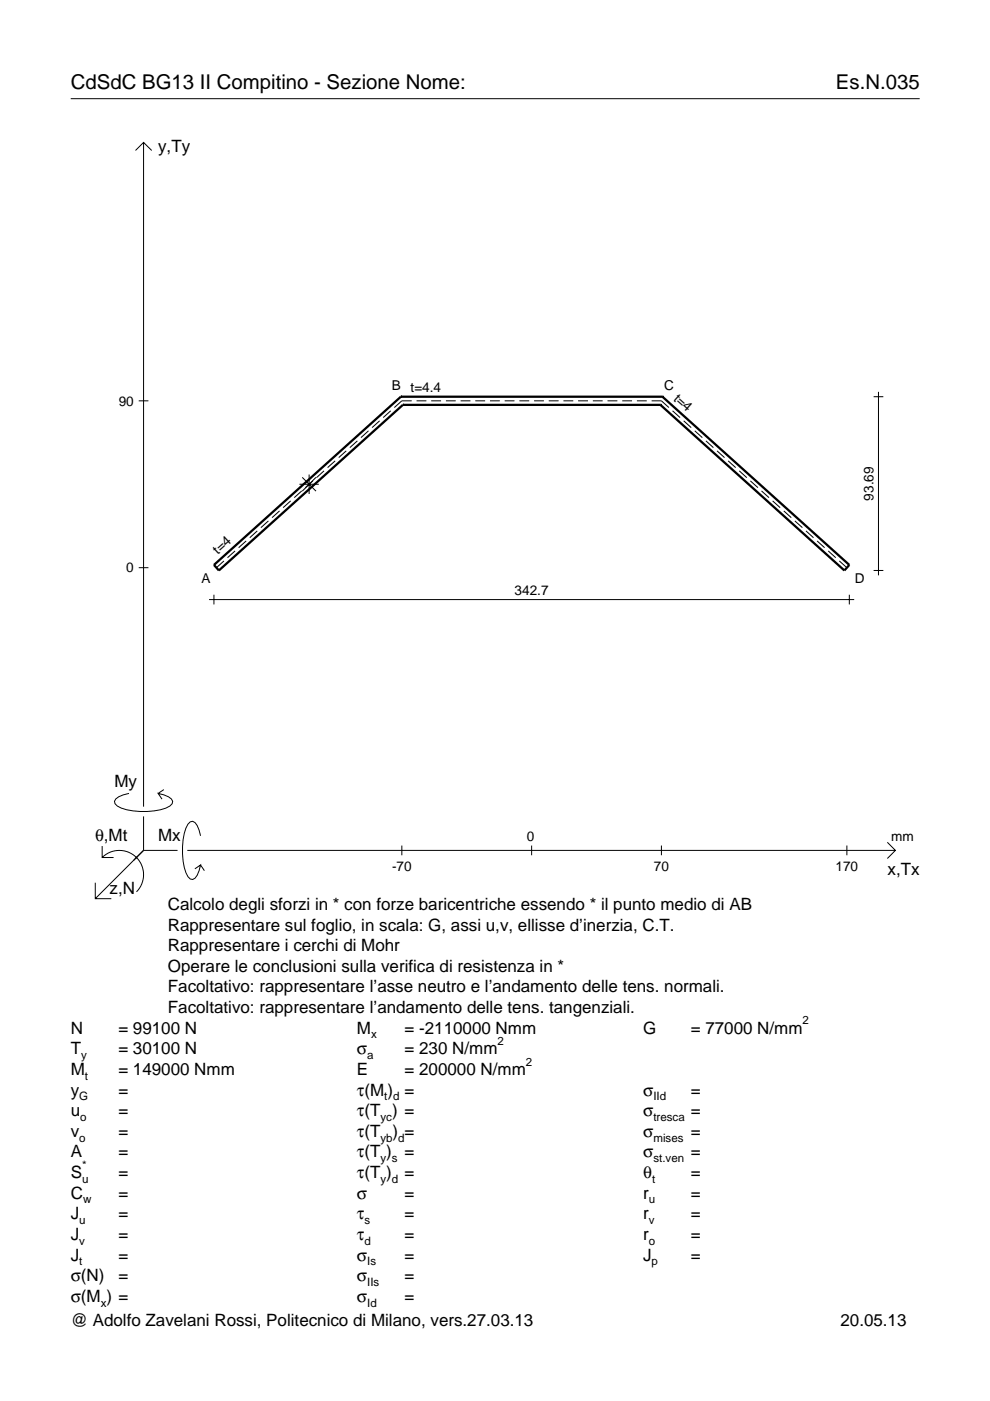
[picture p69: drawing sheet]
<svg xmlns="http://www.w3.org/2000/svg" width="210mm" height="297mm" viewBox="0 0 210 297" stroke-linecap="round" stroke-linejoin="round" font-family="sans-serif">
<defs><g id="words">
<g font-size="4.3">
<text x="15" y="18.9">CdSdC BG13 II Compitino - Sezione Nome:</text>
<text x="177.2" y="18.9">Es.N.035</text>
</g>
<g font-size="3.6">
<text x="33.5" y="32.3">y,Ty</text>
<text x="24.3" y="166.9">My</text>
<text x="20.1" y="178.2">θ,Mt</text>
<text x="33.5" y="178.2">Mx</text>
<text x="188.2" y="185.5">x,Tx</text>
<text x="23.2" y="189.6">z,N</text>
<text x="35.6" y="192.9">Calcolo degli sforzi in * con forze baricentriche essendo * il punto medio di AB</text>
<text x="35.6" y="197.3">Rappresentare sul foglio, in scala: G, assi u,v, ellisse d’inerzia, C.T.</text>
<text x="35.6" y="201.7">Rappresentare i cerchi di Mohr</text>
<text x="35.6" y="206">Operare le conclusioni sulla verifica di resistenza in *</text>
<text x="35.6" y="210.4">Facoltativo: rappresentare l’asse neutro e l’andamento delle tens. normali.</text>
<text x="35.6" y="214.8">Facoltativo: rappresentare l’andamento delle tens. tangenziali.</text>
<text x="15" y="219.2">N</text>
<text x="25.1" y="219.2">= 99100 N</text>
<text x="75.7" y="219.2">M</text>
<text x="85.8" y="219.2">= -2110000 Nmm</text>
<text x="136.4" y="219.2">G</text>
<text x="146.5" y="219.2">= 77000 N/mm</text>
<text x="15" y="227.9">M</text>
<text x="15" y="223.5">T</text>
<text x="25.1" y="223.5">= 30100 N</text>
<text x="25.1" y="227.9">= 149000 Nmm</text>
<text x="75.7" y="223.5">σ</text>
<text x="75.7" y="227.9">E</text>
<text x="85.8" y="223.5">= 230 N/mm</text>
<text x="85.8" y="227.9">= 200000 N/mm</text>
<text x="15" y="232.3">y</text>
<text x="25.1" y="232.3">=</text>
<text x="75.7" y="232.3">τ(M ) =</text>
<text x="136.4" y="232.3">σ</text>
<text x="146.5" y="232.3">=</text>
<text x="15" y="236.7">u</text>
<text x="25.1" y="236.7">=</text>
<text x="75.7" y="236.7">τ(T ) =</text>
<text x="136.4" y="236.7">σ</text>
<text x="146.5" y="236.7">=</text>
<text x="15" y="241">v</text>
<text x="15" y="245.4">A</text>
<text x="25.1" y="241">=</text>
<text x="25.1" y="245.4">=</text>
<text x="75.7" y="245.4">τ(T )</text>
<text x="75.7" y="241">τ(T</text>
<text x="83.3" y="241">) =</text>
<text x="85.8" y="245.4">=</text>
<text x="136.4" y="241">σ</text>
<text x="136.4" y="245.4">σ</text>
<text x="146.5" y="241">=</text>
<text x="146.5" y="245.4">=</text>
<text x="15" y="249.8">S</text>
<text x="25.1" y="249.8">=</text>
<text x="75.7" y="249.8">τ(T )</text>
<text x="85.8" y="249.8">=</text>
<text x="136.4" y="249.8">θ</text>
<text x="146.5" y="249.8">=</text>
<text x="15" y="254.2">C</text>
<text x="25.1" y="254.2">=</text>
<text x="75.7" y="254.2">σ</text>
<text x="85.8" y="254.2">=</text>
<text x="136.4" y="254.2">r</text>
<text x="146.5" y="254.2">=</text>
<text x="15" y="258.5">J</text>
<text x="15" y="262.9">J</text>
<text x="25.1" y="258.5">=</text>
<text x="25.1" y="262.9">=</text>
<text x="75.7" y="258.5">τ</text>
<text x="75.7" y="262.9">τ</text>
<text x="85.8" y="258.5">=</text>
<text x="85.8" y="262.9">=</text>
<text x="136.4" y="258.5">r</text>
<text x="136.4" y="262.9">r</text>
<text x="146.5" y="258.5">=</text>
<text x="146.5" y="262.9">=</text>
<text x="15" y="267.3">J</text>
<text x="25.1" y="267.3">=</text>
<text x="75.7" y="267.3">σ</text>
<text x="85.8" y="267.3">=</text>
<text x="136.4" y="267.3">J</text>
<text x="146.5" y="267.3">=</text>
<text x="15" y="271.7">σ(N)</text>
<text x="25.1" y="271.7">=</text>
<text x="75.7" y="271.7">σ</text>
<text x="85.8" y="271.7">=</text>
<text x="15" y="281.2">@ Adolfo Zavelani Rossi, Politecnico di Milano, vers.27.03.13</text>
<text x="15" y="276">σ(M ) =</text>
<text x="75.7" y="276">σ</text>
<text x="85.8" y="276">=</text>
<text x="178.2" y="281.2">20.05.13</text>
</g>
<g font-size="2.9">
<text x="83.1" y="82.6">B</text>
<text x="87" y="83.1">t=4.4</text>
<text x="140.8" y="82.6">C</text>
<text x="25.2" y="86">90</text>
<text x="142.7" y="84.7" transform="rotate(42 142.7 84.7)">t=4</text>
<text x="185.2" y="106.1" transform="rotate(-90 185.2 106.1)">93.69</text>
<text x="46.2" y="117.6" transform="rotate(-42 46.2 117.6)">t=4</text>
<text x="26.8" y="121.4">0</text>
<text x="42.7" y="123.7">A</text>
<text x="181.2" y="123.7">D</text>
<text x="109.1" y="126.1">342.7</text>
<text x="111.7" y="178.2">0</text>
<text x="189" y="178.2">mm</text>
<text x="83.1" y="184.7">-70</text>
<text x="138.6" y="184.7">70</text>
<text x="177.2" y="184.7">170</text>
</g>
<g font-size="2.4">
<text x="78.7" y="220.2">x</text>
<text x="105.5" y="221.5">2</text>
<text x="170.2" y="217.2">2</text>
<text x="17.2" y="224.5">y</text>
<text x="77.9" y="224.5">a</text>
<text x="111.5" y="225.9">2</text>
<text x="16.8" y="233.3">G</text>
<text x="18" y="228.9">t</text>
<text x="81.5" y="233.3">t d</text>
<text x="138.5" y="233.3">IId</text>
<text x="17" y="237.7">o</text>
<text x="80.7" y="237.7">yc</text>
<text x="138.5" y="237.7">tresca</text>
<text x="16.8" y="242">o</text>
<text x="80.7" y="242">yb d</text>
<text x="138.5" y="242">mises</text>
<text x="17.4" y="250.8">u</text>
<text x="17.4" y="247.8">*</text>
<text x="80.7" y="246.4">y s</text>
<text x="80.7" y="250.8">y d</text>
<text x="138.2" y="250.8">t</text>
<text x="138.5" y="246.4">st.ven</text>
<text x="17.6" y="255.2">w</text>
<text x="137.6" y="255.2">u</text>
<text x="16.8" y="259.5">u</text>
<text x="16.8" y="263.9">v</text>
<text x="77.3" y="259.5">s</text>
<text x="77.3" y="263.9">d</text>
<text x="137.6" y="259.5">v</text>
<text x="137.6" y="263.9">o</text>
<text x="16.8" y="268.3">t</text>
<text x="77.9" y="268.3">Is</text>
<text x="138.2" y="268.3">p</text>
<text x="77.9" y="272.7">IIs</text>
<text x="21.4" y="277">x</text>
<text x="77.9" y="277">Id</text>
</g>
</g></defs>
<g fill="none" stroke="#000" stroke-width=".21">
<path d="M15 20.9h180M28.7 31.9l1.7-1.7 1.8 1.7M30.4 30.2v140.8M29.4 85h2.1M68.7 99.8l-1.6 1.5M71.1 97.7l-1.6 1.4M73.4 95.6l-1.6 1.4M75.8 93.5l-1.6 1.4M78.1 91.3l-1.6 1.5M80.5 89.2l-1.6 1.5M82.8 87.1l-1.6 1.4M87.3 85h-2.1l-1.6 1.4"/>
<path d="M88.3 85h2.1M91.4 85h2.1M94.5 85h2.1M97.7 85h2M100.8 85h2.1M103.9 85h2.1M107 85h2.1M110.1 85h2.1M113.2 85h2.1M116.3 85h2.1M119.5 85h2M122.6 85h2.1"/>
<path d="M125.7 85h2.1M128.8 85h2.1M131.9 85h2.1M135 85h2.1M138.2 85h2l1.6 1.4M142.6 87.1l1.6 1.4M145 89.2l1.5 1.5M147.3 91.3l1.6 1.5M149.7 93.5l1.6 1.4M152 95.6l1.6 1.4M154.4 97.7l1.6 1.4M156.7 99.8l1.6 1.5"/>
<path d="M185.2 84.1h2.1M186.3 83.1v38.9M47.5 118.9l-1.6 1.5M49.8 116.8l-1.6 1.4M52.2 114.7l-1.6 1.4M54.5 112.6l-1.5 1.4M56.9 110.4l-1.6 1.5M59.3 108.3l-1.6 1.5M61.6 106.2l-1.6 1.4M63.5 102.7h4.1M64 104.1l-1.6 1.4M64.1 101.2l2.9 2.9"/>
<path d="M65.5 100.6v4.1M66.3 102l-1.6 1.4M67 101.2l-2.9 2.9M159.1 102l1.6 1.4M161.5 104.1l1.5 1.4M163.8 106.2l1.6 1.4M166.2 108.3l1.6 1.5M168.5 110.4l1.6 1.5M170.9 112.6l1.6 1.4M173.2 114.7l1.6 1.4M175.6 116.8l1.6 1.4M178 118.9l1.6 1.5"/>
<path d="M29.4 120.4h2.1M44.3 127.1h136.8M45.4 126.1v2.1M180.1 126.1v2.1M185.2 121h2.1M21.7 179.4v2.4h2.4M27.3 168.2a3.6 3.6 0 0 0-3 1.7l.1 .5a5.6 5.6 0 0 0 3.8 1.5 13.4 13.4 0 0 0 7.8-1l.5-.5 .1-.5a3.6 3.6 0 0 0-3.1-1.7l.8 1.2M30.4 173.1v7.2M34.7 167.4l-1.2 .8M42.5 177.2a3.6 3.6 0 0 0-1.7-3.1l-.5 .2a5.7 5.7 0 0 0-1.5 3.7 13.3 13.3 0 0 0 1 7.9l.5 .5 .5 .1a3.6 3.6 0 0 0 1.7-3.1l-1.2 .8M85.2 179.3v2M112.7 179.3v2"/>
<path d="M140.2 179.3v2M179.6 179.3v2M188.1 178.6l1.7 1.7-1.7 1.7M20.2 187.2v3.3h3.4M21.7 181.8a5.1 5.1 0 0 1 7.2 0 5.1 5.1 0 0 1 0 7.3M30.4 180.3l-10.2 10.2M30.4 180.3h7.2M39.7 180.3h150.1M42.5 183.4l.8 1.2"/>
</g>
<path d="M85 84.1h.1M85 84.1l-39.6 35.7 1 1.2 39-35.2M85 84.1h55.5M85.4 85.8h.1M85.4 85.8h54.6M140 85.8h.1M140.5 84.1h.1M140.5 84.1l39.6 35.7-1.1 1.2-39-35.2" fill="none" stroke="#000" stroke-width=".48"/>
<use href="#words"/>
</svg>
